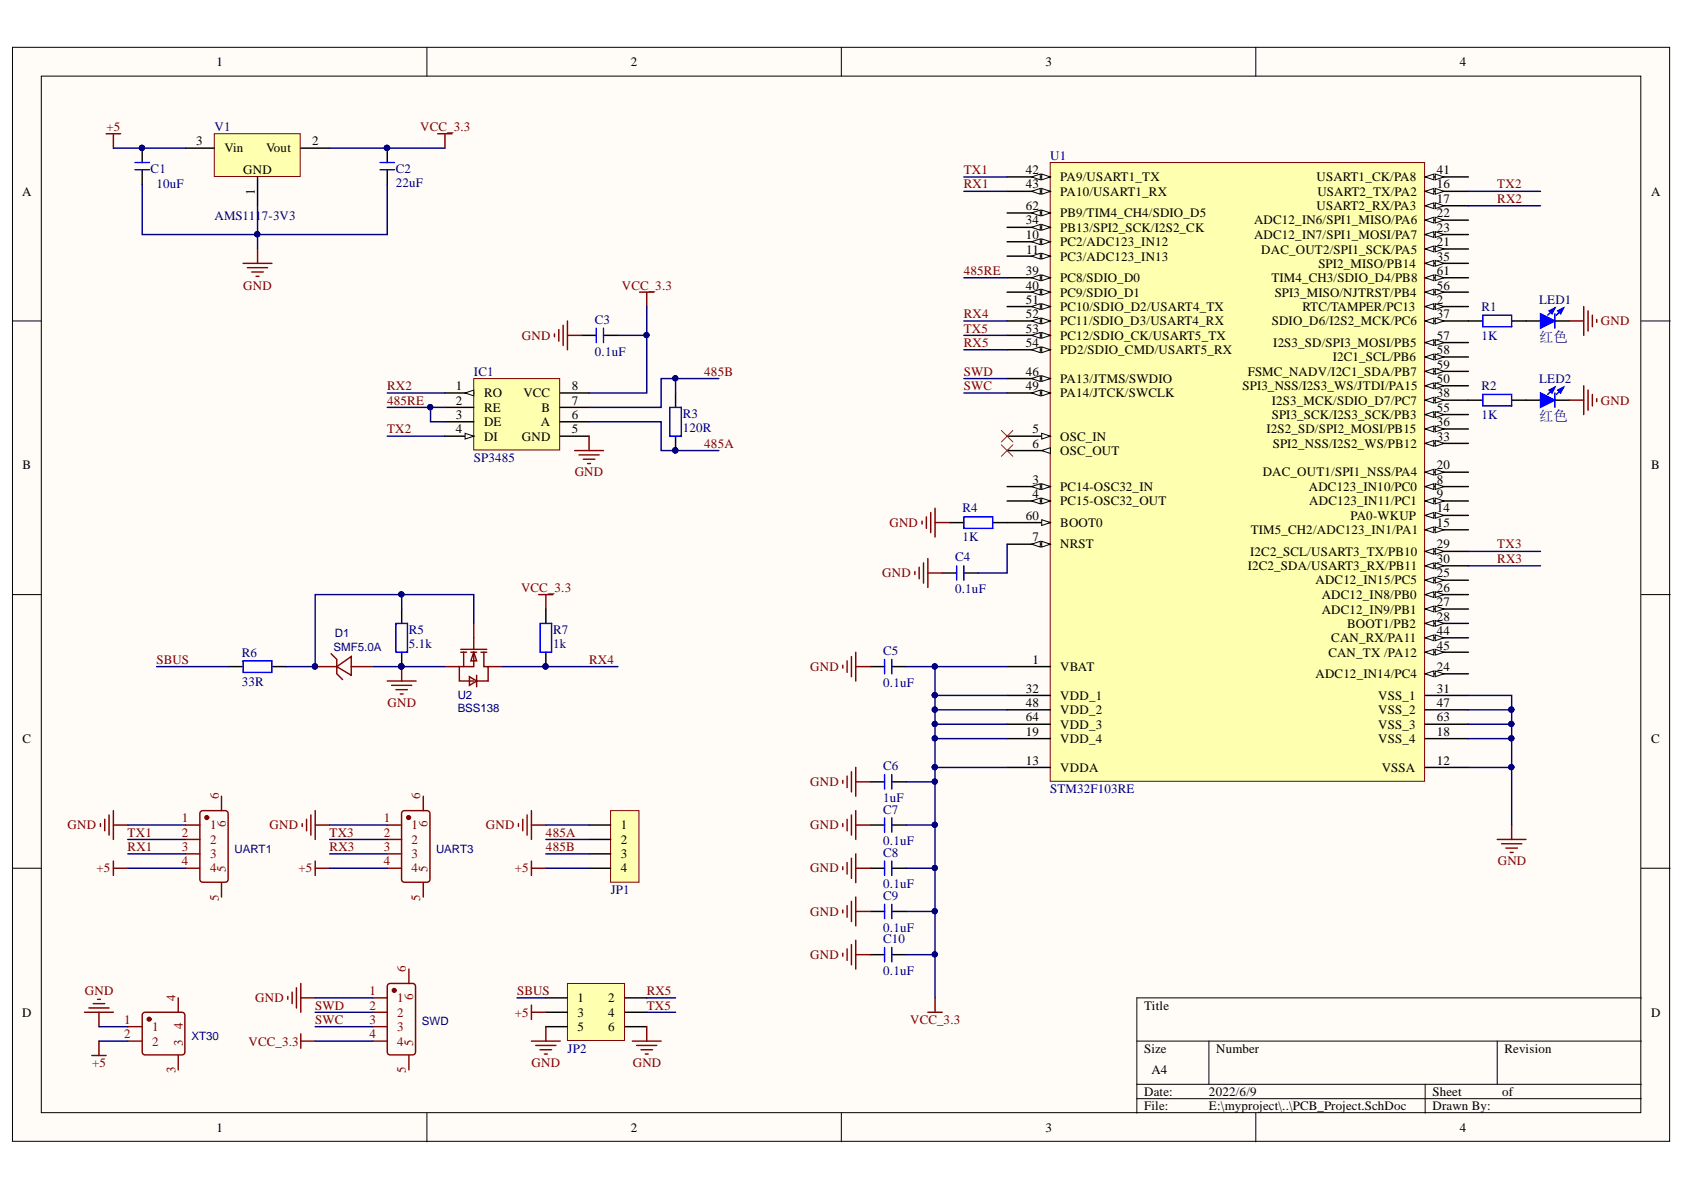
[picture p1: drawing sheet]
<svg xmlns="http://www.w3.org/2000/svg" width="297mm" height="210mm" viewBox="0 0 297 210" stroke-linecap="round" stroke-linejoin="round" font-family="sans-serif">
<defs><g id="words">
<g font-size="2.5" fill="#000080">
<text x="271.5" y="60.3">红色</text>
<text x="271.5" y="74.2">红色</text>
</g>
<g font-size="2.3">
<text x="38.2" y="11.7">1</text>
<text x="111.3" y="11.7">2</text>
<text x="184.4" y="11.7">3</text>
<text x="257.5" y="11.7">4</text>
<text x="34.6" y="25.6">3</text>
<text x="39.6" y="26.9">Vin</text>
<text x="47" y="26.9">Vout</text>
<text x="55.1" y="25.6">2</text>
<text x="3.9" y="34.5">A</text>
<text x="42.9" y="30.7">GND</text>
<text x="44.9" y="34.4" transform="rotate(-90 44.9 34.4)">1</text>
<text x="180.9" y="30.7">42</text>
<text x="180.9" y="33.2">43</text>
<text x="187" y="32">PA9/USART1_TX</text>
<text x="187" y="34.5">PA10/USART1_RX</text>
<text x="232.2" y="32">USART1_CK/PA8</text>
<text x="232.4" y="34.5">USART2_TX/PA2</text>
<text x="253.4" y="33.2">16</text>
<text x="253.4" y="35.8">17</text>
<text x="253.4" y="30.7">41</text>
<text x="291.3" y="34.5">A</text>
<text x="180.9" y="37">62</text>
<text x="180.9" y="39.6">34</text>
<text x="187" y="38.3">PB9/TIM4_CH4/SDIO_D5</text>
<text x="187" y="40.8">PB13/SPI2_SCK/I2S2_CK</text>
<text x="221.2" y="39.6">ADC12_IN6/SPI1_MISO/PA6</text>
<text x="232.2" y="37">USART2_RX/PA3</text>
<text x="253.4" y="38.3">22</text>
<text x="253.4" y="40.8">23</text>
<text x="180.9" y="42.1">10</text>
<text x="181" y="44.7">11</text>
<text x="187" y="43.5">PC2/ADC123_IN12</text>
<text x="187" y="46">PC3/ADC123_IN13</text>
<text x="221.2" y="42.1">ADC12_IN7/SPI1_MOSI/PA7</text>
<text x="222.5" y="44.7">DAC_OUT2/SPI1_SCK/PA5</text>
<text x="232.5" y="47.3">SPI2_MISO/PB14</text>
<text x="253.4" y="43.5">21</text>
<text x="253.4" y="46">35</text>
<text x="180.9" y="48.5">39</text>
<text x="180.9" y="51.1">40</text>
<text x="180.9" y="53.6">51</text>
<text x="187" y="49.8">PC8/SDIO_D0</text>
<text x="187" y="52.3">PC9/SDIO_D1</text>
<text x="224.3" y="49.8">TIM4_CH3/SDIO_D4/PB8</text>
<text x="224.8" y="52.3">SPI3_MISO/NJTRST/PB4</text>
<text x="253.4" y="51.1">56</text>
<text x="253.4" y="48.5">61</text>
<text x="253.4" y="53.6">2</text>
<text x="180.9" y="56.1">52</text>
<text x="180.9" y="58.7">53</text>
<text x="187" y="54.9">PC10/SDIO_D2/USART4_TX</text>
<text x="187" y="57.4">PC11/SDIO_D3/USART4_RX</text>
<text x="187" y="59.9">PC12/SDIO_CK/USART5_TX</text>
<text x="224.3" y="57.4">SDIO_D6/I2S2_MCK/PC6</text>
<text x="229.8" y="54.9">RTC/TAMPER/PC13</text>
<text x="253.4" y="59.9">57</text>
<text x="253.4" y="56.1">37</text>
<text x="180.9" y="61.2">54</text>
<text x="187" y="62.5">PD2/SDIO_CMD/USART5_RX</text>
<text x="224.6" y="61.2">I2S3_SD/SPI3_MOSI/PB5</text>
<text x="235.1" y="63.8">I2C1_SCL/PB6</text>
<text x="253.4" y="62.5">58</text>
<text x="253.4" y="65">59</text>
<text x="80.4" y="68.8">1</text>
<text x="80.4" y="71.4">2</text>
<text x="85.4" y="70.1">RO</text>
<text x="92.3" y="70.1">VCC</text>
<text x="100.9" y="71.4">7</text>
<text x="100.9" y="68.8">8</text>
<text x="180.9" y="66.3">46</text>
<text x="180.9" y="68.8">49</text>
<text x="187" y="67.6">PA13/JTMS/SWDIO</text>
<text x="187" y="70.1">PA14/JTCK/SWCLK</text>
<text x="219.2" y="68.8">SPI3_NSS/I2S3_WS/JTDI/PA15</text>
<text x="220.1" y="66.3">FSMC_NADV/I2C1_SDA/PB7</text>
<text x="224.3" y="71.4">I2S3_MCK/SDIO_D7/PC7</text>
<text x="253.4" y="67.6">50</text>
<text x="253.4" y="70.1">38</text>
<text x="80.4" y="73.9">3</text>
<text x="80.4" y="76.4">4</text>
<text x="85.4" y="72.6">RE</text>
<text x="85.4" y="75.2">DE</text>
<text x="85.4" y="77.7">DI</text>
<text x="92.1" y="77.7">GND</text>
<text x="95.4" y="75.2">A</text>
<text x="95.5" y="72.6">B</text>
<text x="100.9" y="76.4">5</text>
<text x="100.9" y="73.9">6</text>
<text x="182.1" y="76.4">5</text>
<text x="187" y="77.7">OSC_IN</text>
<text x="223.4" y="76.4">I2S2_SD/SPI2_MOSI/PB15</text>
<text x="224.3" y="73.9">SPI3_SCK/I2S3_SCK/PB3</text>
<text x="253.4" y="72.6">55</text>
<text x="253.4" y="77.7">33</text>
<text x="253.4" y="75.2">36</text>
<text x="4" y="82.8">B</text>
<text x="182.1" y="79">6</text>
<text x="187" y="80.2">OSC_OUT</text>
<text x="224.5" y="79">SPI2_NSS/I2S2_WS/PB12</text>
<text x="253.4" y="82.8">20</text>
<text x="291.3" y="82.8">B</text>
<text x="182.1" y="85.3">3</text>
<text x="182.1" y="87.9">4</text>
<text x="187" y="86.6">PC14-OSC32_IN</text>
<text x="187" y="89.1">PC15-OSC32_OUT</text>
<text x="222.7" y="84">DAC_OUT1/SPI1_NSS/PA4</text>
<text x="230.9" y="86.6">ADC123_IN10/PC0</text>
<text x="230.9" y="89.1">ADC123_IN11/PC1</text>
<text x="253.4" y="85.3">8</text>
<text x="253.4" y="87.9">9</text>
<text x="180.9" y="91.7">60</text>
<text x="182.1" y="95.5">7</text>
<text x="187" y="92.9">BOOT0</text>
<text x="220.6" y="94.2">TIM5_CH2/ADC123_IN1/PA1</text>
<text x="238.2" y="91.7">PA0-WKUP</text>
<text x="253.4" y="90.4">14</text>
<text x="253.4" y="92.9">15</text>
<text x="187" y="96.7">NRST</text>
<text x="220.1" y="100.5">I2C2_SDA/USART3_RX/PB11</text>
<text x="220.5" y="98">I2C2_SCL/USART3_TX/PB10</text>
<text x="253.4" y="96.7">29</text>
<text x="253.4" y="99.3">30</text>
<text x="253.4" y="101.8">25</text>
<text x="232" y="103.1">ADC12_IN15/PC5</text>
<text x="233.1" y="105.7">ADC12_IN8/PB0</text>
<text x="253.4" y="104.4">26</text>
<text x="253.4" y="107">27</text>
<text x="233.1" y="108.2">ADC12_IN9/PB1</text>
<text x="234.8" y="113.3">CAN_RX/PA11</text>
<text x="237.6" y="110.8">BOOT1/PB2</text>
<text x="253.4" y="112">44</text>
<text x="253.4" y="109.5">28</text>
<text x="182.1" y="117.1">1</text>
<text x="187" y="118.4">VBAT</text>
<text x="232" y="119.6">ADC12_IN14/PC4</text>
<text x="234.3" y="115.8">CAN_TX /PA12</text>
<text x="253.4" y="114.6">45</text>
<text x="253.4" y="118.4">24</text>
<text x="180.9" y="122.2">32</text>
<text x="180.9" y="124.7">48</text>
<text x="187" y="123.5">VDD_1</text>
<text x="187" y="126">VDD_2</text>
<text x="243.1" y="123.5">VSS_1</text>
<text x="243.1" y="126">VSS_2</text>
<text x="253.4" y="122.2">31</text>
<text x="253.4" y="124.7">47</text>
<text x="4" y="131.1">C</text>
<text x="180.9" y="127.3">64</text>
<text x="180.9" y="129.8">19</text>
<text x="187" y="128.5">VDD_3</text>
<text x="187" y="131.1">VDD_4</text>
<text x="243.1" y="128.5">VSS_3</text>
<text x="243.1" y="131.1">VSS_4</text>
<text x="253.4" y="127.3">63</text>
<text x="253.4" y="129.8">18</text>
<text x="291.3" y="131.1">C</text>
<text x="180.9" y="134.9">13</text>
<text x="187" y="136.1">VDDA</text>
<text x="243.7" y="136.1">VSSA</text>
<text x="253.4" y="134.9">12</text>
<text x="109.5" y="146.3">1</text>
<text x="109.5" y="148.8">2</text>
<text x="109.5" y="151.4">3</text>
<text x="109.5" y="153.9">4</text>
<text x="3.9" y="179.3">D</text>
<text x="101.9" y="176.8">1</text>
<text x="101.9" y="179.3">3</text>
<text x="107.3" y="176.8">2</text>
<text x="107.3" y="179.3">4</text>
<text x="201.8" y="178.1">Title</text>
<text x="291.3" y="179.3">D</text>
<text x="101.9" y="181.9">5</text>
<text x="107.3" y="181.9">6</text>
<text x="201.8" y="185.7">Size</text>
<text x="214.5" y="185.7">Number</text>
<text x="265.4" y="185.7">Revision</text>
<text x="203.1" y="189.5">A4</text>
<text x="201.8" y="193.3">Date:</text>
<text x="201.8" y="195.8">File:</text>
<text x="213.2" y="193.3">2022/6/9</text>
<text x="213.2" y="195.8">E:\myproject\..\PCB_Project.SchDoc</text>
<text x="252.7" y="193.3">Sheet</text>
<text x="252.7" y="195.8">Drawn By:</text>
<text x="265" y="193.3">of</text>
<text x="38.2" y="199.6">1</text>
<text x="111.3" y="199.6">2</text>
<text x="184.4" y="199.6">3</text>
<text x="257.5" y="199.6">4</text>
</g>
<g font-size="2.3" fill="#800000">
<text x="18.8" y="23.1">+5</text>
<text x="74.1" y="23.1">VCC_3.3</text>
<text x="170" y="30.7">TX1</text>
<text x="170" y="33.2">RX1</text>
<text x="264.1" y="33.2">TX2</text>
<text x="264.1" y="35.8">RX2</text>
<text x="42.9" y="51.1">GND</text>
<text x="109.7" y="51.1">VCC_3.3</text>
<text x="170" y="48.5">485RE</text>
<text x="92.1" y="59.9">GND</text>
<text x="170" y="58.7">TX5</text>
<text x="170" y="56.1">RX4</text>
<text x="282.4" y="57.4">GND</text>
<text x="170" y="61.2">RX5</text>
<text x="68.3" y="68.8">RX2</text>
<text x="68.3" y="71.4">485RE</text>
<text x="124.2" y="66.3">485B</text>
<text x="170" y="66.3">SWD</text>
<text x="170" y="68.8">SWC</text>
<text x="282.4" y="71.4">GND</text>
<text x="68.3" y="76.4">TX2</text>
<text x="124.2" y="79">485A</text>
<text x="101.4" y="84">GND</text>
<text x="156.9" y="92.9">GND</text>
<text x="155.6" y="101.8">GND</text>
<text x="264.1" y="96.7">TX3</text>
<text x="264.1" y="99.3">RX3</text>
<text x="91.9" y="104.4">VCC_3.3</text>
<text x="27.6" y="117.1">SBUS</text>
<text x="103.9" y="117.1">RX4</text>
<text x="142.9" y="118.4">GND</text>
<text x="68.4" y="124.7">GND</text>
<text x="142.9" y="138.7">GND</text>
<text x="11.9" y="146.3">GND</text>
<text x="22.5" y="147.6">TX1</text>
<text x="47.6" y="146.3">GND</text>
<text x="58.1" y="147.6">TX3</text>
<text x="85.7" y="146.3">GND</text>
<text x="96.3" y="147.6">485A</text>
<text x="142.9" y="146.3">GND</text>
<text x="17" y="153.9">+5</text>
<text x="22.5" y="150.1">RX1</text>
<text x="52.6" y="153.9">+5</text>
<text x="58.1" y="150.1">RX3</text>
<text x="90.8" y="153.9">+5</text>
<text x="96.3" y="150.1">485B</text>
<text x="142.9" y="153.9">GND</text>
<text x="264.2" y="152.6">GND</text>
<text x="142.9" y="161.5">GND</text>
<text x="142.9" y="169.2">GND</text>
<text x="15" y="175.5">GND</text>
<text x="45" y="176.8">GND</text>
<text x="55.6" y="178.1">SWD</text>
<text x="90.8" y="179.3">+5</text>
<text x="91.2" y="175.5">SBUS</text>
<text x="114.1" y="178.1">TX5</text>
<text x="114.1" y="175.5">RX5</text>
<text x="43.8" y="184.4">VCC_3.3</text>
<text x="55.6" y="180.6">SWC</text>
<text x="160.5" y="180.6">VCC_3.3</text>
<text x="16.2" y="188.2">+5</text>
<text x="93.8" y="188.2">GND</text>
<text x="111.6" y="188.2">GND</text>
</g>
<g font-size="2.3" fill="#000080">
<text x="37.8" y="23.1">V1</text>
<text x="185.2" y="28.2">U1</text>
<text x="26.6" y="30.4">C1</text>
<text x="27.6" y="33.2">10uF</text>
<text x="69.8" y="30.4">C2</text>
<text x="69.8" y="33">22uF</text>
<text x="37.8" y="38.8">AMS1117-3V3</text>
<text x="271.5" y="53.6">LED1</text>
<text x="104.9" y="57.2">C3</text>
<text x="261.3" y="54.9">R1</text>
<text x="261.3" y="59.9">1K</text>
<text x="104.9" y="62.7">0.1uF</text>
<text x="83.6" y="66.3">IC1</text>
<text x="261.3" y="68.8">R2</text>
<text x="271.5" y="67.6">LED2</text>
<text x="120.4" y="73.6">R3</text>
<text x="120.4" y="76.2">120R</text>
<text x="261.3" y="73.9">1K</text>
<text x="83.6" y="81.5">SP3485</text>
<text x="169.8" y="90.4">R4</text>
<text x="169.8" y="95.5">1K</text>
<text x="168.5" y="99">C4</text>
<text x="168.5" y="104.7">0.1uF</text>
<text x="72.1" y="111.8">R5</text>
<text x="97.6" y="111.8">R7</text>
<text x="42.6" y="115.8">R6</text>
<text x="72.1" y="114.3">5.1k</text>
<text x="97.6" y="114.3">1k</text>
<text x="155.8" y="115.6">C5</text>
<text x="42.6" y="120.9">33R</text>
<text x="155.8" y="121.2">0.1uF</text>
<text x="155.8" y="135.9">C6</text>
<text x="155.8" y="141.5">1uF</text>
<text x="155.8" y="143.5">C7</text>
<text x="185.2" y="139.9">STM32F103RE</text>
<text x="155.8" y="149.1">0.1uF</text>
<text x="155.8" y="151.1">C8</text>
<text x="107.7" y="157.7">JP1</text>
<text x="155.8" y="156.7">0.1uF</text>
<text x="155.8" y="158.7">C9</text>
<text x="155.8" y="164.4">0.1uF</text>
<text x="155.8" y="166.4">C10</text>
<text x="155.8" y="172">0.1uF</text>
<text x="100.1" y="185.7">JP2</text>
</g>
<g font-size="2.3" fill="#800">
<text x="38.6" y="141" transform="rotate(-90 38.6 141)">6</text>
<text x="74.1" y="141" transform="rotate(-90 74.1 141)">6</text>
<text x="32.1" y="145">1</text>
<text x="32.1" y="147.6">2</text>
<text x="37.1" y="146.3">1</text>
<text x="37.1" y="148.8">2</text>
<text x="39.9" y="145.9" transform="rotate(-90 39.9 145.9)">6</text>
<text x="67.7" y="145">1</text>
<text x="67.7" y="147.6">2</text>
<text x="72.6" y="146.3">1</text>
<text x="72.6" y="148.8">2</text>
<text x="75.4" y="145.9" transform="rotate(-90 75.4 145.9)">6</text>
<text x="32.1" y="150.1">3</text>
<text x="32.1" y="152.6">4</text>
<text x="37.1" y="151.4">3</text>
<text x="37.1" y="153.9">4</text>
<text x="39.9" y="153.9" transform="rotate(-90 39.9 153.9)">5</text>
<text x="67.7" y="150.1">3</text>
<text x="67.7" y="152.6">4</text>
<text x="72.6" y="151.4">3</text>
<text x="72.6" y="153.9">4</text>
<text x="75.4" y="153.9" transform="rotate(-90 75.4 153.9)">5</text>
<text x="38.6" y="158.9" transform="rotate(-90 38.6 158.9)">5</text>
<text x="74.1" y="158.9" transform="rotate(-90 74.1 158.9)">5</text>
<text x="71.6" y="171.4" transform="rotate(-90 71.6 171.4)">6</text>
<text x="31" y="176.6" transform="rotate(-90 31 176.6)">4</text>
<text x="65.2" y="175.5">1</text>
<text x="65.2" y="178.1">2</text>
<text x="70.1" y="176.8">1</text>
<text x="70.1" y="179.3">2</text>
<text x="72.9" y="176.4" transform="rotate(-90 72.9 176.4)">6</text>
<text x="21.9" y="180.6">1</text>
<text x="21.9" y="183.2">2</text>
<text x="26.8" y="181.9">1</text>
<text x="26.8" y="184.4">2</text>
<text x="32.2" y="184.4" transform="rotate(-90 32.2 184.4)">3</text>
<text x="32.2" y="181.5" transform="rotate(-90 32.2 181.5)">4</text>
<text x="65.2" y="180.6">3</text>
<text x="65.2" y="183.2">4</text>
<text x="70.1" y="181.9">3</text>
<text x="70.1" y="184.4">4</text>
<text x="72.9" y="184.4" transform="rotate(-90 72.9 184.4)">5</text>
<text x="31" y="189.3" transform="rotate(-90 31 189.3)">3</text>
<text x="71.6" y="189.3" transform="rotate(-90 71.6 189.3)">5</text>
</g>
<g font-size="2" fill="#000080">
<text x="59.1" y="112.3">D1</text>
<text x="58.8" y="114.8">SMF5.0A</text>
<text x="80.7" y="123.3">U2</text>
<text x="80.7" y="125.6">BSS138</text>
<text x="41.4" y="150.4">UART1</text>
<text x="76.9" y="150.4">UART3</text>
<text x="33.8" y="183.4">XT30</text>
<text x="74.4" y="180.9">SWD</text>
</g>
</g></defs>
<g fill="#fffcf8" stroke="#000" stroke-width=".18">
<path d="M2.2 8.3h292.3v193h-292.3z"/>
<path d="M7.3 13.4h282.1v182.9h-282.1z"/>
</g>
<g fill="none" stroke="#000" stroke-width=".18">
<path d="M75.3 8.3v5.1M148.4 8.3v5.1M221.5 8.3v5.1M2.2 56.6h5.1M289.5 56.6h5.1M2.2 104.9h5.1M289.5 104.9h5.1M2.2 153.2h5.1M289.5 153.2h5.1M289.5 176h-89v20.3M75.3 196.3v5.1M148.4 196.3v5.1"/>
<path d="M200.5 183.6h89M200.5 191.3h89M200.5 193.8h89M213.2 183.6v7.7M221.5 196.3v5.1M251.4 191.3v5M264.1 183.6v7.7"/>
</g>
<path d="M25.2 178.8l.4-.2h6.8l.2 .5-.1 6.7-.4 .3-6.8-.1-.2-.4zM31.4 176v2.6M22.5 181.1h2.6M22.5 183.6h2.6M31.4 186.2v2.5" fill="none" stroke="#800" stroke-width=".25"/>
<circle cx="26.3" cy="179.8" r=".33" fill="#800" stroke="#800" stroke-width=".25"/>
<path d="M37.8 23.6h15.2v7.5h-15.2z" fill="#ffffb0" stroke="#800000" stroke-width=".18"/>
<path d="M25.1 26.1v2.6M25.1 29.9v2.6M32.7 26.1h5.1M45.4 31.2v5.1M53.1 26.1h5M68.3 26.1v2.6M68.3 29.9v2.6" fill="none" stroke="#000" stroke-width=".25"/>
<g fill="none" stroke="#800000" stroke-width=".25">
<path d="M18.7 23.6h2.6M20 23.6v2.5M77.2 23.6h2.6M78.5 23.6v2.5M42.9 46.5h5.1M43.6 47.2h3.6M44.4 48h2M45.2 48.7h.5M45.4 43.9v2.6M14.9 178.6h5.1M15.7 177.8h3.5M16.4 177h2.1"/>
<path d="M17.2 176.3h.5M17.5 178.6v2.5M16.2 186.2h2.5M17.5 183.6v2.6"/>
</g>
<g fill="#000080" stroke="#000080" stroke-width=".18">
<circle cx="25" cy="26.1" r=".46"/>
<circle cx="68.3" cy="26.1" r=".46"/>
</g>
<path d="M23.8 29.9h2.6M23.8 28.7h2.6M67 29.9h2.6M67 28.7h2.6" fill="none" stroke="#00f" stroke-width=".25"/>
<path d="M185.2 28.7h66.1v109.1h-66.1z" fill="#ffffb0" stroke="#800000" stroke-width=".18"/>
<path d="M177.6 92.2h7.7" fill="none" stroke="#000" stroke-width=".25"/>
<path d="M183.7 91.7l1.6 .5-1.6 .5z" fill="#fffcf8"/>
<path d="M183.7 91.7l1.6 .5-1.6 .5z" fill="none" stroke="#000" stroke-width=".18"/>
<path d="M177.6 96h7.7" fill="none" stroke="#000" stroke-width=".25"/>
<path d="M183.7 95.5l1.6 .5-1.6 .5z" fill="#fffcf8"/>
<path d="M183.7 95.5l1.6 .5-1.6 .5z" fill="none" stroke="#000" stroke-width=".18"/>
<path d="M182 96l1.5-.5v1z" fill="#fffcf8"/>
<path d="M182 96l1.5-.5v1z" fill="none" stroke="#000" stroke-width=".18"/>
<path d="M177.6 76.9h7.7" fill="none" stroke="#000" stroke-width=".25"/>
<path d="M183.7 76.4l1.6 .5-1.6 .5z" fill="#fffcf8"/>
<path d="M183.7 76.4l1.6 .5-1.6 .5z" fill="none" stroke="#000" stroke-width=".18"/>
<path d="M177.6 79.5h7.7" fill="none" stroke="#000" stroke-width=".25"/>
<path d="M183.7 79.5l1.6-.5v1z" fill="#fffcf8"/>
<path d="M183.7 79.5l1.6-.5v1z" fill="none" stroke="#000" stroke-width=".18"/>
<path d="M251.4 90.9h7.6" fill="none" stroke="#000" stroke-width=".25"/>
<path d="M251.4 90.9l1.5-.5v1z" fill="#fffcf8"/>
<path d="M251.4 90.9l1.5-.5v1z" fill="none" stroke="#000" stroke-width=".18"/>
<path d="M253.2 90.4l1.5 .5-1.5 .5z" fill="#fffcf8"/>
<path d="M253.2 90.4l1.5 .5-1.5 .5z" fill="none" stroke="#000" stroke-width=".18"/>
<path d="M251.4 93.5h7.6" fill="none" stroke="#000" stroke-width=".25"/>
<path d="M251.4 93.5l1.5-.6v1.1z" fill="#fffcf8"/>
<path d="M251.4 93.5l1.5-.6v1.1z" fill="none" stroke="#000" stroke-width=".18"/>
<path d="M253.2 92.9l1.5 .6-1.5 .5z" fill="#fffcf8"/>
<path d="M253.2 92.9l1.5 .6-1.5 .5z" fill="none" stroke="#000" stroke-width=".18"/>
<path d="M251.4 33.8h7.6" fill="none" stroke="#000" stroke-width=".25"/>
<path d="M251.4 33.8l1.5-.6v1.1z" fill="#fffcf8"/>
<path d="M251.4 33.8l1.5-.6v1.1z" fill="none" stroke="#000" stroke-width=".18"/>
<path d="M253.2 33.2l1.5 .6-1.5 .5z" fill="#fffcf8"/>
<path d="M253.2 33.2l1.5 .6-1.5 .5z" fill="none" stroke="#000" stroke-width=".18"/>
<path d="M251.4 36.3h7.6" fill="none" stroke="#000" stroke-width=".25"/>
<path d="M251.4 36.3l1.5-.5v1z" fill="#fffcf8"/>
<path d="M251.4 36.3l1.5-.5v1z" fill="none" stroke="#000" stroke-width=".18"/>
<path d="M253.2 35.8l1.5 .5-1.5 .5z" fill="#fffcf8"/>
<path d="M253.2 35.8l1.5 .5-1.5 .5z" fill="none" stroke="#000" stroke-width=".18"/>
<path d="M251.4 83.3h7.6" fill="none" stroke="#000" stroke-width=".25"/>
<path d="M251.4 83.3l1.5-.5v1z" fill="#fffcf8"/>
<path d="M251.4 83.3l1.5-.5v1z" fill="none" stroke="#000" stroke-width=".18"/>
<path d="M253.2 82.8l1.5 .5-1.5 .5z" fill="#fffcf8"/>
<path d="M253.2 82.8l1.5 .5-1.5 .5z" fill="none" stroke="#000" stroke-width=".18"/>
<path d="M251.4 43.9h7.6" fill="none" stroke="#000" stroke-width=".25"/>
<path d="M251.4 43.9l1.5-.5v1z" fill="#fffcf8"/>
<path d="M251.4 43.9l1.5-.5v1z" fill="none" stroke="#000" stroke-width=".18"/>
<path d="M253.2 43.4l1.5 .5-1.5 .5z" fill="#fffcf8"/>
<path d="M253.2 43.4l1.5 .5-1.5 .5z" fill="none" stroke="#000" stroke-width=".18"/>
<path d="M251.4 38.8h7.6" fill="none" stroke="#000" stroke-width=".25"/>
<path d="M251.4 38.8l1.5-.5v1z" fill="#fffcf8"/>
<path d="M251.4 38.8l1.5-.5v1z" fill="none" stroke="#000" stroke-width=".18"/>
<path d="M253.2 38.3l1.5 .5-1.5 .5z" fill="#fffcf8"/>
<path d="M253.2 38.3l1.5 .5-1.5 .5z" fill="none" stroke="#000" stroke-width=".18"/>
<path d="M251.4 41.4h7.6" fill="none" stroke="#000" stroke-width=".25"/>
<path d="M251.4 41.4l1.5-.5v1z" fill="#fffcf8"/>
<path d="M251.4 41.4l1.5-.5v1z" fill="none" stroke="#000" stroke-width=".18"/>
<path d="M253.2 40.9l1.5 .5-1.5 .5z" fill="#fffcf8"/>
<path d="M253.2 40.9l1.5 .5-1.5 .5z" fill="none" stroke="#000" stroke-width=".18"/>
<path d="M251.4 31.2h7.6" fill="none" stroke="#000" stroke-width=".25"/>
<path d="M251.4 31.2l1.5-.5v1z" fill="#fffcf8"/>
<path d="M251.4 31.2l1.5-.5v1z" fill="none" stroke="#000" stroke-width=".18"/>
<path d="M253.2 30.7l1.5 .5-1.5 .5z" fill="#fffcf8"/>
<path d="M253.2 30.7l1.5 .5-1.5 .5z" fill="none" stroke="#000" stroke-width=".18"/>
<path d="M177.6 31.2h7.7" fill="none" stroke="#000" stroke-width=".25"/>
<path d="M183.7 30.7l1.6 .5-1.6 .5z" fill="#fffcf8"/>
<path d="M183.7 30.7l1.6 .5-1.6 .5z" fill="none" stroke="#000" stroke-width=".18"/>
<path d="M182 31.2l1.5-.5v1z" fill="#fffcf8"/>
<path d="M182 31.2l1.5-.5v1z" fill="none" stroke="#000" stroke-width=".18"/>
<path d="M177.6 33.8h7.7" fill="none" stroke="#000" stroke-width=".25"/>
<path d="M183.7 33.2l1.6 .6-1.6 .5z" fill="#fffcf8"/>
<path d="M183.7 33.2l1.6 .6-1.6 .5z" fill="none" stroke="#000" stroke-width=".18"/>
<path d="M182 33.8l1.5-.6v1.1z" fill="#fffcf8"/>
<path d="M182 33.8l1.5-.6v1.1z" fill="none" stroke="#000" stroke-width=".18"/>
<path d="M251.4 112.5h7.6" fill="none" stroke="#000" stroke-width=".25"/>
<path d="M251.4 112.5l1.5-.5v1z" fill="#fffcf8"/>
<path d="M251.4 112.5l1.5-.5v1z" fill="none" stroke="#000" stroke-width=".18"/>
<path d="M253.2 112l1.5 .5-1.5 .5z" fill="#fffcf8"/>
<path d="M253.2 112l1.5 .5-1.5 .5z" fill="none" stroke="#000" stroke-width=".18"/>
<path d="M251.4 115h7.6" fill="none" stroke="#000" stroke-width=".25"/>
<path d="M251.4 115l1.5-.5v1.1z" fill="#fffcf8"/>
<path d="M251.4 115l1.5-.5v1.1z" fill="none" stroke="#000" stroke-width=".18"/>
<path d="M253.2 114.5l1.5 .5-1.5 .6z" fill="#fffcf8"/>
<path d="M253.2 114.5l1.5 .5-1.5 .6z" fill="none" stroke="#000" stroke-width=".18"/>
<path d="M177.6 66.8h7.7" fill="none" stroke="#000" stroke-width=".25"/>
<path d="M183.7 66.3l1.6 .5-1.6 .5z" fill="#fffcf8"/>
<path d="M183.7 66.3l1.6 .5-1.6 .5z" fill="none" stroke="#000" stroke-width=".18"/>
<path d="M182 66.8l1.5-.5v1z" fill="#fffcf8"/>
<path d="M182 66.8l1.5-.5v1z" fill="none" stroke="#000" stroke-width=".18"/>
<path d="M177.6 69.3h7.7" fill="none" stroke="#000" stroke-width=".25"/>
<path d="M183.7 68.8l1.6 .5-1.6 .5z" fill="#fffcf8"/>
<path d="M183.7 68.8l1.6 .5-1.6 .5z" fill="none" stroke="#000" stroke-width=".18"/>
<path d="M182 69.3l1.5-.5v1z" fill="#fffcf8"/>
<path d="M182 69.3l1.5-.5v1z" fill="none" stroke="#000" stroke-width=".18"/>
<path d="M251.4 68h7.6" fill="none" stroke="#000" stroke-width=".25"/>
<path d="M251.4 68l1.5-.5v1.1z" fill="#fffcf8"/>
<path d="M251.4 68l1.5-.5v1.1z" fill="none" stroke="#000" stroke-width=".18"/>
<path d="M253.2 67.5l1.5 .5-1.5 .6z" fill="#fffcf8"/>
<path d="M253.2 67.5l1.5 .5-1.5 .6z" fill="none" stroke="#000" stroke-width=".18"/>
<path d="M251.4 104.9h7.6" fill="none" stroke="#000" stroke-width=".25"/>
<path d="M251.4 104.9l1.5-.5v1z" fill="#fffcf8"/>
<path d="M251.4 104.9l1.5-.5v1z" fill="none" stroke="#000" stroke-width=".18"/>
<path d="M253.2 104.4l1.5 .5-1.5 .5z" fill="#fffcf8"/>
<path d="M253.2 104.4l1.5 .5-1.5 .5z" fill="none" stroke="#000" stroke-width=".18"/>
<path d="M251.4 107.4h7.6" fill="none" stroke="#000" stroke-width=".25"/>
<path d="M251.4 107.4l1.5-.5v1z" fill="#fffcf8"/>
<path d="M251.4 107.4l1.5-.5v1z" fill="none" stroke="#000" stroke-width=".18"/>
<path d="M253.2 106.9l1.5 .5-1.5 .5z" fill="#fffcf8"/>
<path d="M253.2 106.9l1.5 .5-1.5 .5z" fill="none" stroke="#000" stroke-width=".18"/>
<path d="M251.4 110h7.6" fill="none" stroke="#000" stroke-width=".25"/>
<path d="M251.4 110l1.5-.5v1z" fill="#fffcf8"/>
<path d="M251.4 110l1.5-.5v1z" fill="none" stroke="#000" stroke-width=".18"/>
<path d="M253.2 109.5l1.5 .5-1.5 .5z" fill="#fffcf8"/>
<path d="M253.2 109.5l1.5 .5-1.5 .5z" fill="none" stroke="#000" stroke-width=".18"/>
<path d="M251.4 73.1h7.6" fill="none" stroke="#000" stroke-width=".25"/>
<path d="M251.4 73.1l1.5-.5v1z" fill="#fffcf8"/>
<path d="M251.4 73.1l1.5-.5v1z" fill="none" stroke="#000" stroke-width=".18"/>
<path d="M253.2 72.6l1.5 .5-1.5 .5z" fill="#fffcf8"/>
<path d="M253.2 72.6l1.5 .5-1.5 .5z" fill="none" stroke="#000" stroke-width=".18"/>
<path d="M251.4 51.5h7.6" fill="none" stroke="#000" stroke-width=".25"/>
<path d="M251.4 51.5l1.5-.5v1z" fill="#fffcf8"/>
<path d="M251.4 51.5l1.5-.5v1z" fill="none" stroke="#000" stroke-width=".18"/>
<path d="M253.2 51l1.5 .5-1.5 .5z" fill="#fffcf8"/>
<path d="M253.2 51l1.5 .5-1.5 .5z" fill="none" stroke="#000" stroke-width=".18"/>
<path d="M251.4 60.4h7.6" fill="none" stroke="#000" stroke-width=".25"/>
<path d="M251.4 60.4l1.5-.5v1z" fill="#fffcf8"/>
<path d="M251.4 60.4l1.5-.5v1z" fill="none" stroke="#000" stroke-width=".18"/>
<path d="M253.2 59.9l1.5 .5-1.5 .5z" fill="#fffcf8"/>
<path d="M253.2 59.9l1.5 .5-1.5 .5z" fill="none" stroke="#000" stroke-width=".18"/>
<path d="M251.4 63h7.6" fill="none" stroke="#000" stroke-width=".25"/>
<path d="M251.4 63l1.5-.5v1z" fill="#fffcf8"/>
<path d="M251.4 63l1.5-.5v1z" fill="none" stroke="#000" stroke-width=".18"/>
<path d="M253.2 62.5l1.5 .5-1.5 .5z" fill="#fffcf8"/>
<path d="M253.2 62.5l1.5 .5-1.5 .5z" fill="none" stroke="#000" stroke-width=".18"/>
<path d="M251.4 65.5h7.6" fill="none" stroke="#000" stroke-width=".25"/>
<path d="M251.4 65.5l1.5-.5v1z" fill="#fffcf8"/>
<path d="M251.4 65.5l1.5-.5v1z" fill="none" stroke="#000" stroke-width=".18"/>
<path d="M253.2 65l1.5 .5-1.5 .5z" fill="#fffcf8"/>
<path d="M253.2 65l1.5 .5-1.5 .5z" fill="none" stroke="#000" stroke-width=".18"/>
<path d="M251.4 49h7.6" fill="none" stroke="#000" stroke-width=".25"/>
<path d="M251.4 49l1.5-.5v1z" fill="#fffcf8"/>
<path d="M251.4 49l1.5-.5v1z" fill="none" stroke="#000" stroke-width=".18"/>
<path d="M253.2 48.5l1.5 .5-1.5 .5z" fill="#fffcf8"/>
<path d="M253.2 48.5l1.5 .5-1.5 .5z" fill="none" stroke="#000" stroke-width=".18"/>
<path d="M177.6 37.6h7.7" fill="none" stroke="#000" stroke-width=".25"/>
<path d="M183.7 37.1l1.6 .5-1.6 .5z" fill="#fffcf8"/>
<path d="M183.7 37.1l1.6 .5-1.6 .5z" fill="none" stroke="#000" stroke-width=".18"/>
<path d="M182 37.6l1.5-.5v1z" fill="#fffcf8"/>
<path d="M182 37.6l1.5-.5v1z" fill="none" stroke="#000" stroke-width=".18"/>
<path d="M251.4 97.3h7.6" fill="none" stroke="#000" stroke-width=".25"/>
<path d="M251.4 97.3l1.5-.5v1z" fill="#fffcf8"/>
<path d="M251.4 97.3l1.5-.5v1z" fill="none" stroke="#000" stroke-width=".18"/>
<path d="M253.2 96.8l1.5 .5-1.5 .5z" fill="#fffcf8"/>
<path d="M253.2 96.8l1.5 .5-1.5 .5z" fill="none" stroke="#000" stroke-width=".18"/>
<path d="M251.4 99.8h7.6" fill="none" stroke="#000" stroke-width=".25"/>
<path d="M251.4 99.8l1.5-.5v1z" fill="#fffcf8"/>
<path d="M251.4 99.8l1.5-.5v1z" fill="none" stroke="#000" stroke-width=".18"/>
<path d="M253.2 99.3l1.5 .5-1.5 .5z" fill="#fffcf8"/>
<path d="M253.2 99.3l1.5 .5-1.5 .5z" fill="none" stroke="#000" stroke-width=".18"/>
<path d="M251.4 78.2h7.6" fill="none" stroke="#000" stroke-width=".25"/>
<path d="M251.4 78.2l1.5-.5v1z" fill="#fffcf8"/>
<path d="M251.4 78.2l1.5-.5v1z" fill="none" stroke="#000" stroke-width=".18"/>
<path d="M253.2 77.7l1.5 .5-1.5 .5z" fill="#fffcf8"/>
<path d="M253.2 77.7l1.5 .5-1.5 .5z" fill="none" stroke="#000" stroke-width=".18"/>
<path d="M177.6 40.1h7.7" fill="none" stroke="#000" stroke-width=".25"/>
<path d="M183.7 39.6l1.6 .5-1.6 .5z" fill="#fffcf8"/>
<path d="M183.7 39.6l1.6 .5-1.6 .5z" fill="none" stroke="#000" stroke-width=".18"/>
<path d="M182 40.1l1.5-.5v1z" fill="#fffcf8"/>
<path d="M182 40.1l1.5-.5v1z" fill="none" stroke="#000" stroke-width=".18"/>
<path d="M251.4 46.5h7.6" fill="none" stroke="#000" stroke-width=".25"/>
<path d="M251.4 46.5l1.5-.6v1.1z" fill="#fffcf8"/>
<path d="M251.4 46.5l1.5-.6v1.1z" fill="none" stroke="#000" stroke-width=".18"/>
<path d="M253.2 45.9l1.5 .6-1.5 .5z" fill="#fffcf8"/>
<path d="M253.2 45.9l1.5 .6-1.5 .5z" fill="none" stroke="#000" stroke-width=".18"/>
<path d="M251.4 75.7h7.6" fill="none" stroke="#000" stroke-width=".25"/>
<path d="M251.4 75.7l1.5-.5v1z" fill="#fffcf8"/>
<path d="M251.4 75.7l1.5-.5v1z" fill="none" stroke="#000" stroke-width=".18"/>
<path d="M253.2 75.2l1.5 .5-1.5 .5z" fill="#fffcf8"/>
<path d="M253.2 75.2l1.5 .5-1.5 .5z" fill="none" stroke="#000" stroke-width=".18"/>
<path d="M251.4 85.8h7.6" fill="none" stroke="#000" stroke-width=".25"/>
<path d="M251.4 85.8l1.5-.5v1z" fill="#fffcf8"/>
<path d="M251.4 85.8l1.5-.5v1z" fill="none" stroke="#000" stroke-width=".18"/>
<path d="M253.2 85.3l1.5 .5-1.5 .5z" fill="#fffcf8"/>
<path d="M253.2 85.3l1.5 .5-1.5 .5z" fill="none" stroke="#000" stroke-width=".18"/>
<path d="M251.4 88.4h7.6" fill="none" stroke="#000" stroke-width=".25"/>
<path d="M251.4 88.4l1.5-.5v1z" fill="#fffcf8"/>
<path d="M251.4 88.4l1.5-.5v1z" fill="none" stroke="#000" stroke-width=".18"/>
<path d="M253.2 87.9l1.5 .5-1.5 .5z" fill="#fffcf8"/>
<path d="M253.2 87.9l1.5 .5-1.5 .5z" fill="none" stroke="#000" stroke-width=".18"/>
<path d="M177.6 42.6h7.7" fill="none" stroke="#000" stroke-width=".25"/>
<path d="M183.7 42.1l1.6 .5-1.6 .5z" fill="#fffcf8"/>
<path d="M183.7 42.1l1.6 .5-1.6 .5z" fill="none" stroke="#000" stroke-width=".18"/>
<path d="M182 42.6l1.5-.5v1z" fill="#fffcf8"/>
<path d="M182 42.6l1.5-.5v1z" fill="none" stroke="#000" stroke-width=".18"/>
<path d="M177.6 45.2h7.7" fill="none" stroke="#000" stroke-width=".25"/>
<path d="M183.7 44.7l1.6 .5-1.6 .5z" fill="#fffcf8"/>
<path d="M183.7 44.7l1.6 .5-1.6 .5z" fill="none" stroke="#000" stroke-width=".18"/>
<path d="M182 45.2l1.5-.5v1z" fill="#fffcf8"/>
<path d="M182 45.2l1.5-.5v1z" fill="none" stroke="#000" stroke-width=".18"/>
<path d="M251.4 118.9h7.6" fill="none" stroke="#000" stroke-width=".25"/>
<path d="M251.4 118.9l1.5-.6v1.1z" fill="#fffcf8"/>
<path d="M251.4 118.9l1.5-.6v1.1z" fill="none" stroke="#000" stroke-width=".18"/>
<path d="M253.2 118.3l1.5 .6-1.5 .5z" fill="#fffcf8"/>
<path d="M253.2 118.3l1.5 .6-1.5 .5z" fill="none" stroke="#000" stroke-width=".18"/>
<path d="M251.4 102.3h7.6" fill="none" stroke="#000" stroke-width=".25"/>
<path d="M251.4 102.3l1.5-.5v1.1z" fill="#fffcf8"/>
<path d="M251.4 102.3l1.5-.5v1.1z" fill="none" stroke="#000" stroke-width=".18"/>
<path d="M253.2 101.8l1.5 .5-1.5 .6z" fill="#fffcf8"/>
<path d="M253.2 101.8l1.5 .5-1.5 .6z" fill="none" stroke="#000" stroke-width=".18"/>
<path d="M251.4 56.6h7.6" fill="none" stroke="#000" stroke-width=".25"/>
<path d="M251.4 56.6l1.5-.5v1z" fill="#fffcf8"/>
<path d="M251.4 56.6l1.5-.5v1z" fill="none" stroke="#000" stroke-width=".18"/>
<path d="M253.2 56.1l1.5 .5-1.5 .5z" fill="#fffcf8"/>
<path d="M253.2 56.1l1.5 .5-1.5 .5z" fill="none" stroke="#000" stroke-width=".18"/>
<path d="M251.4 70.6h7.6" fill="none" stroke="#000" stroke-width=".25"/>
<path d="M251.4 70.6l1.5-.5v1z" fill="#fffcf8"/>
<path d="M251.4 70.6l1.5-.5v1z" fill="none" stroke="#000" stroke-width=".18"/>
<path d="M253.2 70.1l1.5 .5-1.5 .5z" fill="#fffcf8"/>
<path d="M253.2 70.1l1.5 .5-1.5 .5z" fill="none" stroke="#000" stroke-width=".18"/>
<path d="M177.6 49h7.7" fill="none" stroke="#000" stroke-width=".25"/>
<path d="M183.7 48.5l1.6 .5-1.6 .5z" fill="#fffcf8"/>
<path d="M183.7 48.5l1.6 .5-1.6 .5z" fill="none" stroke="#000" stroke-width=".18"/>
<path d="M182 49l1.5-.5v1z" fill="#fffcf8"/>
<path d="M182 49l1.5-.5v1z" fill="none" stroke="#000" stroke-width=".18"/>
<path d="M177.6 51.5h7.7" fill="none" stroke="#000" stroke-width=".25"/>
<path d="M183.7 51l1.6 .5-1.6 .5z" fill="#fffcf8"/>
<path d="M183.7 51l1.6 .5-1.6 .5z" fill="none" stroke="#000" stroke-width=".18"/>
<path d="M182 51.5l1.5-.5v1z" fill="#fffcf8"/>
<path d="M182 51.5l1.5-.5v1z" fill="none" stroke="#000" stroke-width=".18"/>
<path d="M177.6 54.1h7.7" fill="none" stroke="#000" stroke-width=".25"/>
<path d="M183.7 53.6l1.6 .5-1.6 .5z" fill="#fffcf8"/>
<path d="M183.7 53.6l1.6 .5-1.6 .5z" fill="none" stroke="#000" stroke-width=".18"/>
<path d="M182 54.1l1.5-.5v1z" fill="#fffcf8"/>
<path d="M182 54.1l1.5-.5v1z" fill="none" stroke="#000" stroke-width=".18"/>
<path d="M177.6 56.6h7.7" fill="none" stroke="#000" stroke-width=".25"/>
<path d="M183.7 56.1l1.6 .5-1.6 .5z" fill="#fffcf8"/>
<path d="M183.7 56.1l1.6 .5-1.6 .5z" fill="none" stroke="#000" stroke-width=".18"/>
<path d="M182 56.6l1.5-.5v1z" fill="#fffcf8"/>
<path d="M182 56.6l1.5-.5v1z" fill="none" stroke="#000" stroke-width=".18"/>
<path d="M177.6 59.2h7.7" fill="none" stroke="#000" stroke-width=".25"/>
<path d="M183.7 58.6l1.6 .6-1.6 .5z" fill="#fffcf8"/>
<path d="M183.7 58.6l1.6 .6-1.6 .5z" fill="none" stroke="#000" stroke-width=".18"/>
<path d="M182 59.2l1.5-.6v1.1z" fill="#fffcf8"/>
<path d="M182 59.2l1.5-.6v1.1z" fill="none" stroke="#000" stroke-width=".18"/>
<path d="M251.4 54.1h7.6" fill="none" stroke="#000" stroke-width=".25"/>
<path d="M251.4 54.1l1.5-.5v1z" fill="#fffcf8"/>
<path d="M251.4 54.1l1.5-.5v1z" fill="none" stroke="#000" stroke-width=".18"/>
<path d="M253.2 53.6l1.5 .5-1.5 .5z" fill="#fffcf8"/>
<path d="M253.2 53.6l1.5 .5-1.5 .5z" fill="none" stroke="#000" stroke-width=".18"/>
<path d="M177.6 85.8h7.7" fill="none" stroke="#000" stroke-width=".25"/>
<path d="M183.7 85.3l1.6 .5-1.6 .5z" fill="#fffcf8"/>
<path d="M183.7 85.3l1.6 .5-1.6 .5z" fill="none" stroke="#000" stroke-width=".18"/>
<path d="M182 85.8l1.5-.5v1z" fill="#fffcf8"/>
<path d="M182 85.8l1.5-.5v1z" fill="none" stroke="#000" stroke-width=".18"/>
<path d="M177.6 88.4h7.7" fill="none" stroke="#000" stroke-width=".25"/>
<path d="M183.7 87.9l1.6 .5-1.6 .5z" fill="#fffcf8"/>
<path d="M183.7 87.9l1.6 .5-1.6 .5z" fill="none" stroke="#000" stroke-width=".18"/>
<path d="M182 88.4l1.5-.5v1z" fill="#fffcf8"/>
<path d="M182 88.4l1.5-.5v1z" fill="none" stroke="#000" stroke-width=".18"/>
<path d="M177.6 61.7h7.7" fill="none" stroke="#000" stroke-width=".25"/>
<path d="M183.7 61.2l1.6 .5-1.6 .5z" fill="#fffcf8"/>
<path d="M183.7 61.2l1.6 .5-1.6 .5z" fill="none" stroke="#000" stroke-width=".18"/>
<path d="M182 61.7l1.5-.5v1z" fill="#fffcf8"/>
<path d="M182 61.7l1.5-.5v1z" fill="none" stroke="#000" stroke-width=".18"/>
<g fill="none" stroke="#000" stroke-width=".25">
<path d="M259 56.6h2.6M266.6 56.6h5.1M274.3 56.6h2.5M259 70.6h2.6M266.6 70.6h2.6M167.5 92.2h2.5M175.1 92.2h2.5M153.5 117.6h2.5M157.3 117.6h2.5M166.2 101.1h2.5M170 101.1h2.6M177.6 117.6h7.7"/>
<path d="M153.5 137.9h2.5M157.3 137.9h2.5M177.6 122.7h7.7M177.6 125.2h7.7M177.6 127.7h7.7M177.6 130.3h7.7M177.6 135.4h7.7M251.4 122.7h7.6M251.4 125.2h7.6M251.4 127.7h7.6M251.4 130.3h7.6M251.4 135.4h7.6"/>
<path d="M153.5 145.5h2.5M153.5 153.2h2.5M157.3 145.5h2.5M157.3 153.2h2.5M153.5 160.8h2.5M153.5 168.4h2.5M157.3 160.8h2.5M157.3 168.4h2.5"/>
</g>
<g fill="none" stroke="#800000" stroke-width=".25">
<path d="M162.6 91.9v.5M162.9 99.3v3.6M163.4 91.2v2M163.7 98.5v5.1M164.2 90.4v3.6M164.9 89.6v5.1M164.9 92.2h2.6M148.7 117.3v.5M149.4 116.6v2M150.2 115.8v3.6M150.9 115v5.1M150.9 117.6h2.6"/>
<path d="M161.4 100.8v.5M162.1 100.1v2M163.7 101.1h2.5M148.7 137.7v.5M149.4 136.9v2M150.2 136.1v3.6M150.9 135.4v5M150.9 137.9h2.6M148.7 145.3v.5M148.7 152.9v.5M149.4 144.5v2M149.4 152.1v2.1"/>
<path d="M149.4 159.8v2M150.2 143.8v3.5M150.2 151.4v3.5M150.2 159v3.6M150.9 143v5.1M150.9 150.6v5.1M150.9 158.2v5.1M150.9 145.5h2.6M150.9 153.2h2.6M264.1 148.1h5.1M264.9 148.8h3.5M265.6 149.6h2.1"/>
<path d="M266.4 150.4h.5M266.6 145.5v2.6M148.7 160.5v.5M148.7 168.1v.5M149.4 167.4v2M150.2 166.6v3.6M150.9 165.9v5M150.9 160.8h2.6M150.9 168.4h2.6M163.7 178.6h2.5M164.9 176v2.6"/>
</g>
<g fill="none" stroke="#00f" stroke-width=".25">
<path d="M261.6 55.6h5v2h-5zM261.6 69.6h5v2h-5zM168.7 99.8v2.5M170 91.2h5.1v2h-5.1zM170 99.8v2.5M156 116.3v2.6M157.3 116.3v2.6M156 136.6v2.6M157.3 136.6v2.6M156 144.3v2.5M156 151.9v2.5M156 159.5v2.5"/>
<path d="M157.3 144.3v2.5M157.3 151.9v2.5M157.3 159.5v2.5M156 167.1v2.6M157.3 167.1v2.6"/>
</g>
<path d="M271.7 55.3l2.6 1.3-2.6 1.3z" fill="#00f"/>
<path d="M271.7 55.3l2.6 1.3-2.6 1.3zM274.3 54.3l-1.3 1.3M275.8 54.3l-1.3 1.3" fill="none" stroke="#00f" stroke-width=".25"/>
<path d="M273.2 54.8l1.1-.5-.5 1z" fill="#00f"/>
<path d="M273.2 54.8l1.1-.5-.5 1z" fill="none" stroke="#00f" stroke-width=".25"/>
<path d="M274.8 54.8l1-.5-.5 1z" fill="#00f"/>
<path d="M274.3 55.3v2.6M274.8 54.8l1-.5-.5 1z" fill="none" stroke="#00f" stroke-width=".25"/>
<path d="M269.2 70.6h2.5M274.3 70.6h2.5" fill="none" stroke="#000" stroke-width=".25"/>
<path d="M271.7 69.3l2.6 1.3-2.6 1.3z" fill="#00f"/>
<path d="M271.7 69.3l2.6 1.3-2.6 1.3zM274.3 68.3l-1.3 1.3M275.8 68.3l-1.3 1.3" fill="none" stroke="#00f" stroke-width=".25"/>
<path d="M273.2 68.8l1.1-.5-.5 1z" fill="#00f"/>
<path d="M273.2 68.8l1.1-.5-.5 1z" fill="none" stroke="#00f" stroke-width=".25"/>
<path d="M274.8 68.8l1-.5-.5 1z" fill="#00f"/>
<path d="M274.3 69.3v2.6M274.8 68.8l1-.5-.5 1z" fill="none" stroke="#00f" stroke-width=".25"/>
<g fill="none" stroke="#800000" stroke-width=".25">
<path d="M276.8 56.6h2.6M279.4 54.1v5.1M280.1 54.8v3.6M280.9 55.6v2M281.6 56.4v.5M276.8 70.6h2.6M279.4 68v5.1M280.1 68.8v3.6M280.9 69.6v2M281.6 70.3v.5M50.8 175.8v.5M51.5 175v2"/>
<path d="M52.3 174.2v3.6M53.1 173.5v5.1M53.1 176h2.5M53.1 182.4v2.5M53.1 183.6h2.5"/>
</g>
<path d="M65.8 176h2.5M65.8 178.6h2.5M68.4 173.7l.4-.2h4l.4 .2 .1 11.9-.3 .4-4.2 .1-.4-.3zM72.1 170.9v2.6M65.8 181.1h2.5M65.8 183.6h2.5M72.1 186.2v2.5" fill="none" stroke="#800" stroke-width=".25"/>
<circle cx="69.5" cy="174.7" r=".33" fill="#800" stroke="#800" stroke-width=".25"/>
<path d="M100.1 173.5h10.1v10h-10.1z" fill="#ffffb0" stroke="#800000" stroke-width=".18"/>
<path d="M96.3 176h3.8M96.3 178.6h3.8M110.3 176h3.8M110.3 178.6h3.8M96.3 181.1h3.8M110.3 181.1h3.8" fill="none" stroke="#000" stroke-width=".25"/>
<path d="M93.7 177.3v2.5M93.7 178.6h2.6M93.7 183.6h5.1M94.5 184.4h3.6M95.3 185.2h2M96 185.9h.5M96.3 181.1v2.5M111.5 183.6h5.1M112.3 184.4h3.6M113.1 185.2h2M113.8 185.9h.5M114.1 181.1v2.5" fill="none" stroke="#800000" stroke-width=".25"/>
<path d="M83.6 66.8h15.1v12.6h-15.1z" fill="#ffffb0" stroke="#800000" stroke-width=".18"/>
<path d="M78.5 69.3h5.1" fill="none" stroke="#000" stroke-width=".25"/>
<path d="M82 69.3l1.6-.5v1z" fill="#fffcf8"/>
<path d="M82 69.3l1.6-.5v1z" fill="none" stroke="#000" stroke-width=".18"/>
<path d="M78.5 71.9h5.1M78.5 74.4h5.1M78.5 76.9h5.1M98.8 71.9h5.1M98.8 74.4h5.1M98.8 76.9h5.1M98.8 69.3h5.1" fill="none" stroke="#000" stroke-width=".25"/>
<path d="M82 76.4l1.6 .5-1.6 .5z" fill="#fffcf8"/>
<path d="M82 76.4l1.6 .5-1.6 .5z" fill="none" stroke="#000" stroke-width=".18"/>
<g fill="none" stroke="#800000" stroke-width=".25">
<path d="M97.8 58.9v.5M98.6 58.1v2.1M99.3 57.4v3.5M100.1 56.6v5.1M100.1 59.2h2.5M112.8 51.5h2.5M114.1 51.5v2.6M101.4 79.5h5M103.9 76.9v2.6M102.1 80.2h3.6M102.9 81h2M103.7 81.8h.5"/>
<path d="M70.9 117.6v2.5M95 104.9h2.6M96.3 104.9v2.5M68.3 120.1h5.1M69.1 120.9h3.5M69.8 121.6h2.1M70.6 122.4h.5M17.7 145.3v.5M18.5 144.5v2M19.2 143.8v3.5M20 143v5.1M20 151.9v2.5"/>
<path d="M20 145.5h2.5M20 153.2h2.5M53.3 145.3v.5M54.1 144.5v2M54.8 143.8v3.5M55.6 145.5h2.5M55.6 153.2h2.5M55.6 143v5.1M55.6 151.9v2.5"/>
</g>
<path d="M102.6 59.2h2.6M106.4 59.2h2.6M119.2 69.3v2.6M119.2 76.9v2.6M40.3 117.6h2.6M48 117.6h2.5M70.9 107.4v2.6M70.9 115v2.6" fill="none" stroke="#000" stroke-width=".25"/>
<path d="M105.2 57.9v2.5M106.4 57.9v2.5M118.1 71.9h2.1v5h-2.1zM42.9 116.6h5.1v2h-5.1zM69.8 110h2.1v5h-2.1z" fill="none" stroke="#00f" stroke-width=".25"/>
<g fill="#000080" stroke="#000080" stroke-width=".18">
<circle cx="119.1" cy="79.4" r=".46"/>
<circle cx="55.5" cy="117.5" r=".46"/>
<circle cx="70.8" cy="117.5" r=".47"/>
</g>
<g fill="none" stroke="#800" stroke-width=".25">
<path d="M55.6 117.6h3.8M58.4 115.3l1 1v2.6l1 1M59.4 117.6l2.6-1.8v3.3zM62 117.6h3.8M78.5 117.6h2.5M81.3 115h1M81.3 114.5h4.6M81.8 115v2.6M82.8 119.4l1.3 .7-1.3 .8zM83.1 115h1M83.6 115v2.6h-2.6v2.5h2.6M83.6 115l.5 1.6h-1z"/>
<path d="M83.6 110v4.5M84.1 119.1v2M84.8 115h1.1M85.3 115v2.6h.8v2.5h-2M86.1 117.6h2.6M32.7 145.5h2.6M32.7 148.1h2.6M32.7 150.6h2.6M32.7 153.2h2.6M35.3 143.2l.5-.2h3.9l.5 .2v11.9l-.2 .4-4.2 .1-.5-.2zM39.1 140.4v2.6M39.1 155.7v2.5"/>
<path d="M68.3 145.5h2.6M68.3 148.1h2.6M68.3 150.6h2.6M68.3 153.2h2.6M70.9 143.2l.4-.2h4l.5 .2v11.9l-.2 .4-4.3 .1-.4-.2zM74.7 140.4v2.6M74.7 155.7v2.5"/>
</g>
<g fill="#800" stroke="#800" stroke-width=".25">
<circle cx="36.5" cy="144.2" r=".33"/>
<circle cx="72.1" cy="144.2" r=".33"/>
</g>
<path d="M107.7 143h5v12.6h-5z" fill="#ffffb0" stroke="#800000" stroke-width=".18"/>
<path d="M96.3 107.4v2.6M96.3 115v2.6M103.9 145.5h3.8M103.9 148.1h3.8M103.9 150.6h3.8M103.9 153.2h3.8" fill="none" stroke="#000" stroke-width=".25"/>
<path d="M91.4 145.3v.5M92.2 144.5v2M93 143.8v3.5M93.7 143v5.1M93.7 151.9v2.5M93.7 145.5h2.6M93.7 153.2h2.6" fill="none" stroke="#800000" stroke-width=".25"/>
<g fill="#000080" stroke="#000080" stroke-width=".18">
<circle cx="96.2" cy="117.5" r=".46"/>
<circle cx="25" cy="26.1" r=".46"/>
<circle cx="68.3" cy="26.1" r=".46"/>
<circle cx="45.4" cy="41.3" r=".46"/>
<circle cx="266.6" cy="125.2" r=".47"/>
<circle cx="266.6" cy="127.7" r=".46"/>
<circle cx="266.6" cy="130.2" r=".46"/>
<circle cx="266.6" cy="135.3" r=".46"/>
<circle cx="164.9" cy="122.6" r=".46"/>
<circle cx="164.9" cy="117.5" r=".46"/>
<circle cx="164.9" cy="125.2" r=".46"/>
<circle cx="164.9" cy="127.7" r=".46"/>
<circle cx="164.9" cy="130.2" r=".46"/>
<circle cx="164.9" cy="135.3" r=".46"/>
<circle cx="164.9" cy="168.3" r=".46"/>
<circle cx="164.9" cy="160.7" r=".46"/>
<circle cx="164.9" cy="153.1" r=".46"/>
<circle cx="164.9" cy="145.5" r=".46"/>
<circle cx="164.9" cy="137.9" r=".46"/>
<circle cx="75.9" cy="71.8" r=".46"/>
<circle cx="114" cy="59.1" r=".46"/>
<circle cx="119.1" cy="66.7" r=".46"/>
<circle cx="119.1" cy="79.4" r=".46"/>
<circle cx="70.8" cy="117.5" r=".47"/>
<circle cx="70.8" cy="104.8" r=".46"/>
<circle cx="55.5" cy="117.5" r=".46"/>
</g>
<path d="M95.3 110h2v5h-2z" fill="none" stroke="#00f" stroke-width=".25"/>
<g fill="none" stroke="#000080" stroke-width=".25">
<path d="M20 26.1h12.7M25.1 32.5v8.9h43.2v-8.9M45.4 36.3v7.6M58.1 26.1h20.4M170 33.8h7.6M170 31.2h7.6M259 33.8h12.7M259 36.3h12.7M109 59.2h5.1M114.1 54.1v15.2h-10.2M170 59.2h7.6M170 56.6h7.6"/>
<path d="M170 49h7.6M68.3 71.9h10.2M68.3 69.3h10.2M68.3 76.9h10.2M75.9 71.9v2.5h2.6M103.9 74.4h12.7v5.1h10.2M119.2 66.8v2.5M126.8 66.8h-10.2v5.1h-12.7M170 61.7h7.6M170 66.8h7.6M170 69.3h7.6M177.6 96v5.1h-5"/>
<path d="M259 97.3h12.7M259 99.8h12.7M27.6 117.6h12.7M65.8 117.6h12.7M70.9 104.9v2.5M83.6 110v-5.1h-28v12.7h-5.1M88.7 117.6h20.3M159.8 117.6h5.1M177.6 117.6h-12.7v5.1M164.9 122.7v2.5h12.7M164.9 137.9v38.1M164.9 125.2v10.2"/>
<path d="M164.9 135.4v2.5h-5.1M164.9 127.7h12.7M164.9 130.3h12.7M164.9 135.4h12.7M164.9 122.7h12.7M259 122.7h7.6v22.8M259 125.2h7.6M259 127.7h7.6M259 130.3h7.6M259 135.4h7.6M22.5 145.5h10.2M22.5 153.2h10.2"/>
<path d="M22.5 148.1h10.2M22.5 150.6h10.2M58.1 145.5h10.2M58.1 153.2h10.2M58.1 148.1h10.2M58.1 150.6h10.2M96.3 145.5h7.6M96.3 153.2h7.6M96.3 148.1h7.6M96.3 150.6h7.6M159.8 145.5h5.1M159.8 153.2h5.1"/>
<path d="M55.6 176h10.2M55.6 178.6h10.2M91.2 176h5.1M114.1 176h5.1M114.1 178.6h5.1M159.8 160.8h5.1M159.8 168.4h5.1M17.5 181.1h5M17.5 183.6h5M55.6 181.1h10.2M55.6 183.6h10.2"/>
</g>
<path d="M176.6 75.9l2.1 2.1M176.6 78.5l2.1 2M178.7 75.9l-2.1 2.1M178.7 78.5l-2.1 2" fill="none" stroke="#f00" stroke-width=".18"/>
<use href="#words"/>
</svg>
